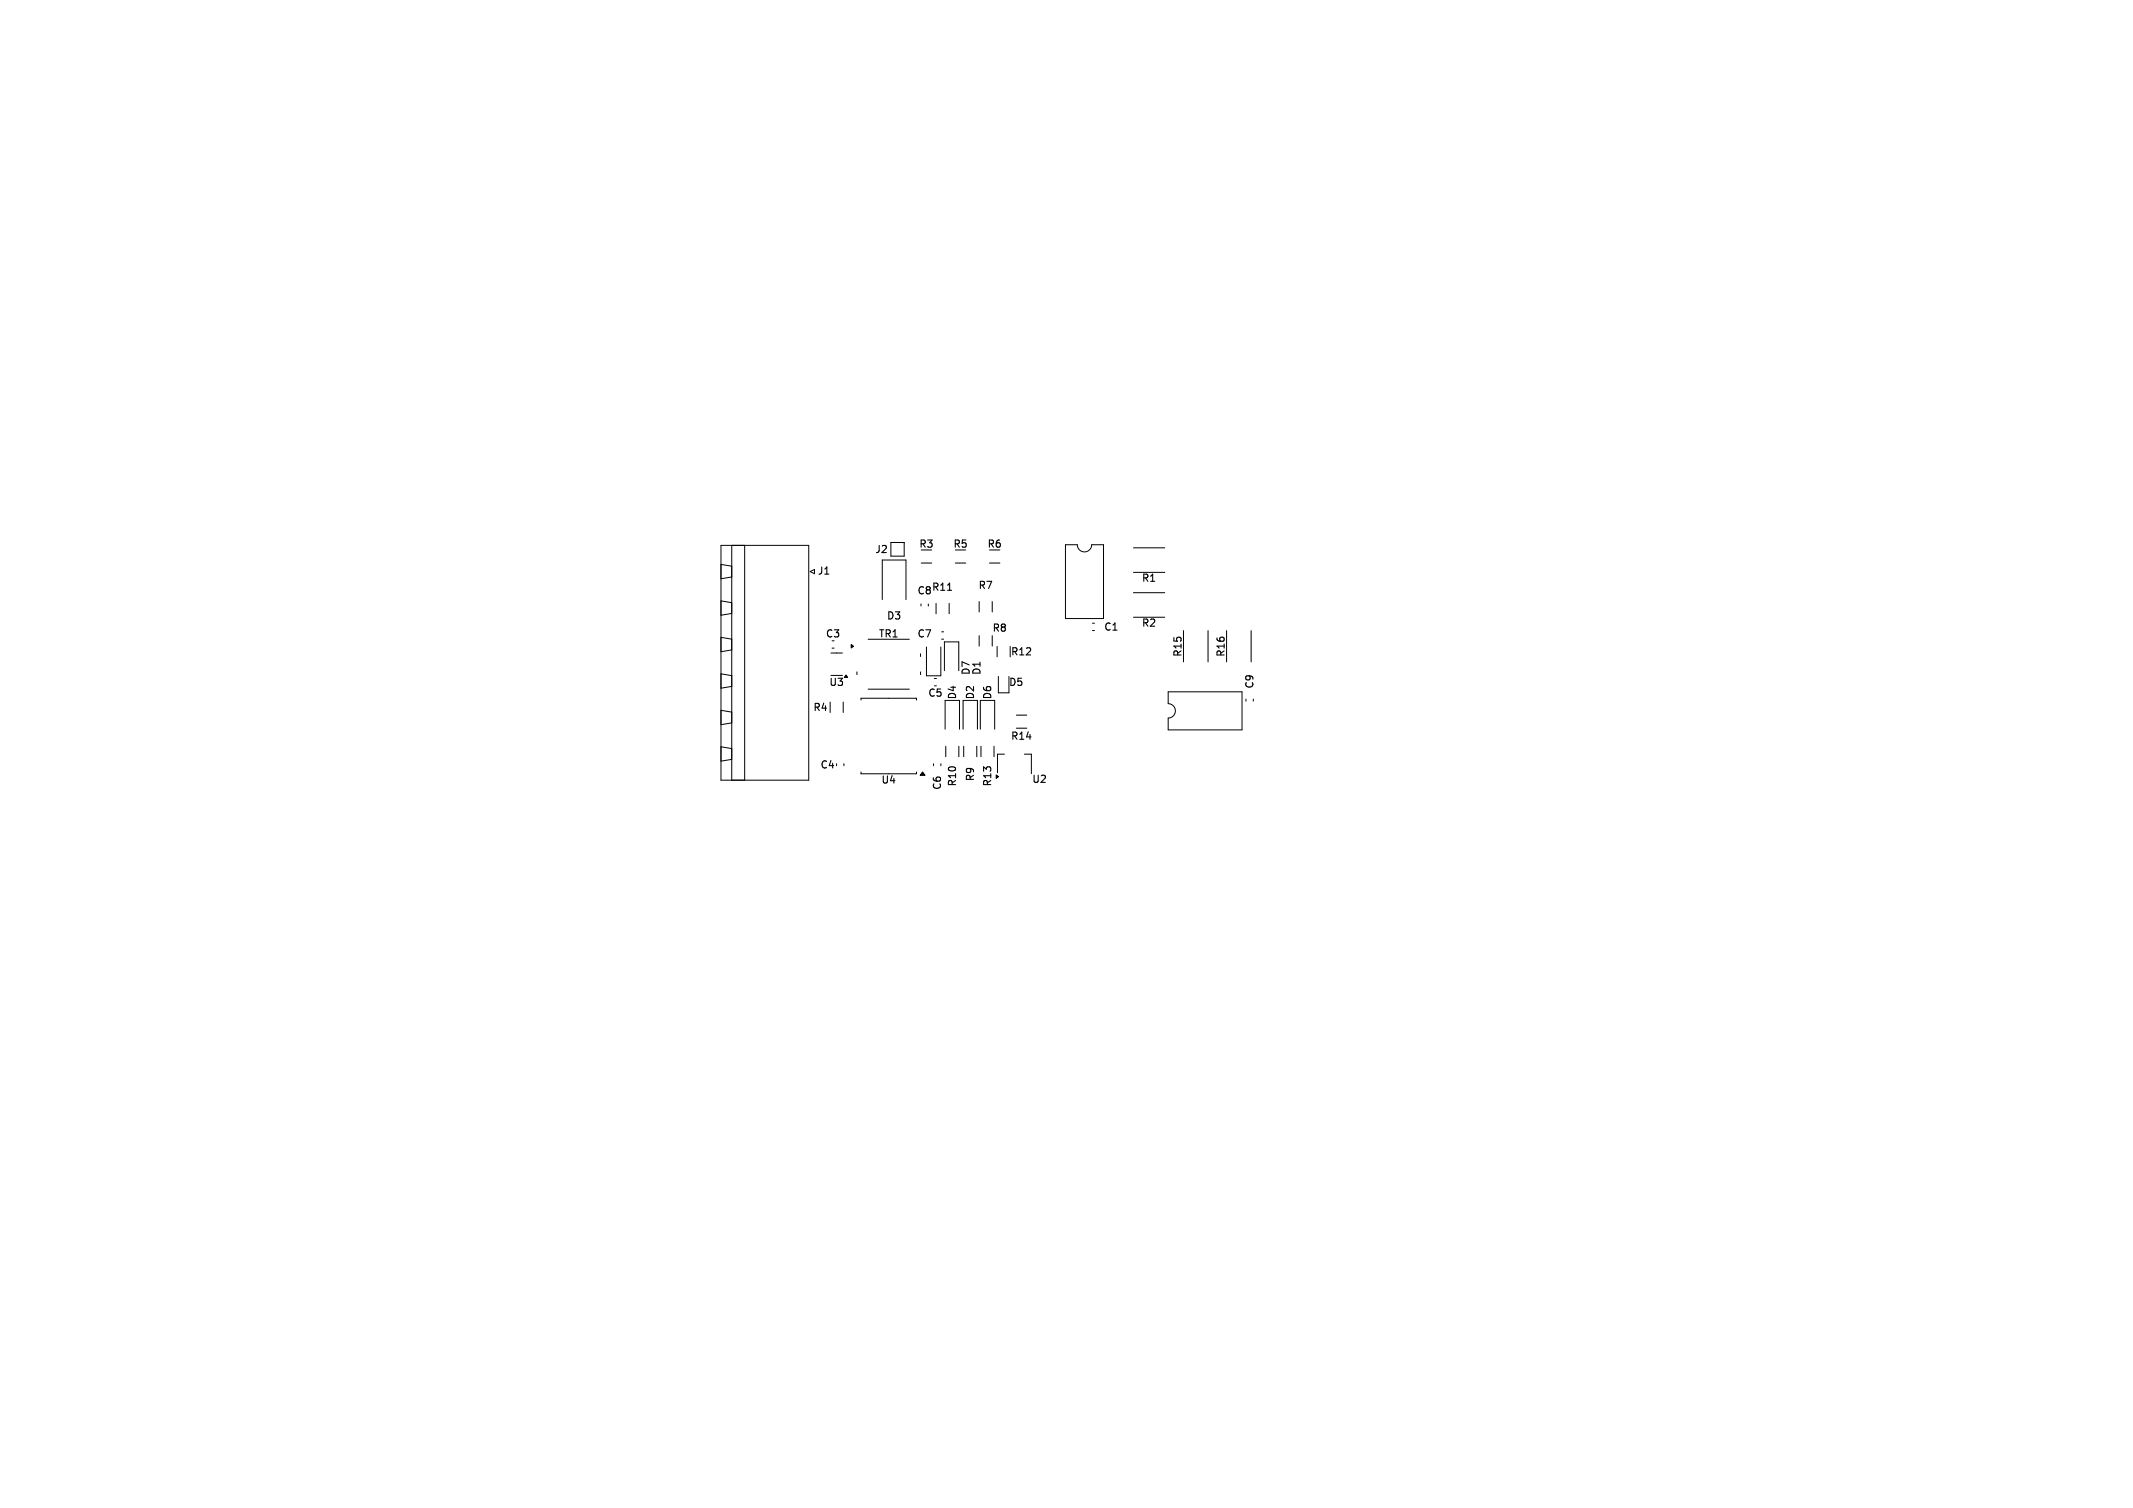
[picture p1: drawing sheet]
<svg xmlns="http://www.w3.org/2000/svg" width="297mm" height="210mm" viewBox="0 0 297 210" stroke-linecap="round" stroke-linejoin="round" font-family="sans-serif">
<defs><g id="words">
<g font-size="1.4">
<text x="121.8" y="77.2">J2</text>
<text x="127.9" y="76.5">R3</text>
<text x="132.6" y="76.5">R5</text>
<text x="137.4" y="76.5">R6</text>
<text x="113.8" y="80.2">J1</text>
<text x="127.6" y="83">C8</text>
<text x="129.7" y="82.5">R11</text>
<text x="136.1" y="82.2">R7</text>
<text x="158.9" y="81.2">R1</text>
<text x="114.9" y="89">C3</text>
<text x="122.3" y="89">TR1</text>
<text x="123.4" y="86.5">D3</text>
<text x="127.6" y="89">C7</text>
<text x="138.1" y="88.2">R8</text>
<text x="153.6" y="88">C1</text>
<text x="158.9" y="87.5">R2</text>
<text x="115.4" y="95.7">U3</text>
<text x="135.2" y="94.1" transform="rotate(-90 135.2 94.1)">D7</text>
<text x="136.7" y="94.1" transform="rotate(-90 136.7 94.1)">D1</text>
<text x="140.4" y="95.7">D5</text>
<text x="140.7" y="91.5">R12</text>
<text x="164.7" y="91.6" transform="rotate(-90 164.7 91.6)">R15</text>
<text x="170.7" y="91.6" transform="rotate(-90 170.7 91.6)">R16</text>
<text x="113.1" y="99.2">R4</text>
<text x="129.1" y="97.2">C5</text>
<text x="133.3" y="97.5" transform="rotate(-90 133.3 97.5)">D4</text>
<text x="135.8" y="97.5" transform="rotate(-90 135.8 97.5)">D2</text>
<text x="138.2" y="97.5" transform="rotate(-90 138.2 97.5)">D6</text>
<text x="174.7" y="96" transform="rotate(-90 174.7 96)">C9</text>
<text x="114.1" y="107.2">C4</text>
<text x="140.7" y="103.2">R14</text>
<text x="122.6" y="109.3">U4</text>
<text x="131.2" y="110.1" transform="rotate(-90 131.2 110.1)">C6</text>
<text x="133.3" y="109.6" transform="rotate(-90 133.3 109.6)">R10</text>
<text x="135.8" y="108.9" transform="rotate(-90 135.8 108.9)">R9</text>
<text x="138.2" y="109.6" transform="rotate(-90 138.2 109.6)">R13</text>
<text x="143.6" y="109.2">U2</text>
</g>
</g></defs>
<path d="M131.9 82.2h.6" fill="none" stroke="#000" stroke-width=".15"/>
<g fill="none" stroke="#000" stroke-width=".14">
<path d="M100.4 76h12.2v32.7h-12.2zM100.4 78.6l1.5 .3M101.9 76v32.7M103.7 76v32.7M113.4 79.3l-.6 .3 .6 .3M124 75.6h1.9v1.9h-1.9zM128.3 78.4h1.4M133 78.4h1.5M137.8 78.4h1.4M148.4 75.9h1.6a1 1 0 0 0 1 1 1 1 0 0 0 1-1h1.7v10.2h-5.3zM157.8 76.3h4.4M157.8 79.7h4.4"/>
<path d="M100.4 83.7l1.5 .2M100.4 88.8l1.5 .2M100.4 93.8l1.5 .3M100.4 98.9l1.5 .3M101.9 80.4l-1.5 .2M101.9 85.4l-1.5 .3M101.9 90.5l-1.5 .3M101.9 95.6l-1.5 .2M115.6 97.8v1.4M115.7 90.9h1.6M115.7 94.1h1.6M115.9 90.3h.2"/>
<path d="M117.4 97.8v1.4M119.3 93.6v.4M119.9 97.5v-.3h7.7v.3M120.9 89h5.7M120.9 96h5.7M122.8 83.5v-5.5h3.4v5.5M128.2 91.1v.3M128.2 93.6v.4M128.2 84.1v.3M129 90.1v4h2v-4M129.3 84.1v.3M130.1 94.5h.3"/>
<path d="M130.1 95.5h.3M130.3 84v1.5M131.1 89h.3M131.1 88h.3M131.5 93.4v-4h2v4M132.2 84v1.5M136.3 83.8v1.4M136.3 88.5v1.5M138.2 83.8v1.4M138.2 88.5v1.5M138.8 90v1.5M139 94.2v2.3h1.5v-2.3"/>
<path d="M141.5 99.6h1.5M152.1 86.8h.3M152.1 87.8h.3M157.8 82.5h4.4M157.8 86h4.4M162.7 96.3h10.2v5.3h-10.2v-1.6a1 1 0 0 0 1-1 1 1 0 0 0-1-1zM164.8 87.8v4.4M168.2 87.8v4.4M170.8 87.8v4.4M173.5 97.4v.2M174.2 87.8v4.4M174.5 97.4v.2"/>
<path d="M100.4 104l1.5 .3M101.9 100.7l-1.5 .2M101.9 105.8l-1.5 .2M116.5 106.4v.2M117.5 106.4v.2M119.9 107.5v.3h7.7v-.3M130 106.4v.2M131 106.4v.2M131.6 101.6v-4.1h2v4.1M131.7 103.9v1.5M133.5 103.9v1.5M134.1 101.6v-4.1h2v4.1"/>
<path d="M134.2 103.9v1.5M136 103.9v1.5M136.5 101.6v-4.1h2v4.1M136.6 103.9v1.5M138.4 103.9v1.5M139.9 105h-1v2.6M141.5 101.4h1.5M142.6 105h1v2.7"/>
</g>
<path d="M117.8 94l.2 .3h-.4zM118.5 89.8l.4 .2-.4 .2zM128.5 107.5l.3 .5h-.7zM138.7 107.9l.3 .3-.3 .2z" fill="#000" stroke="#000" stroke-width=".14"/>
<use href="#words"/>
</svg>
